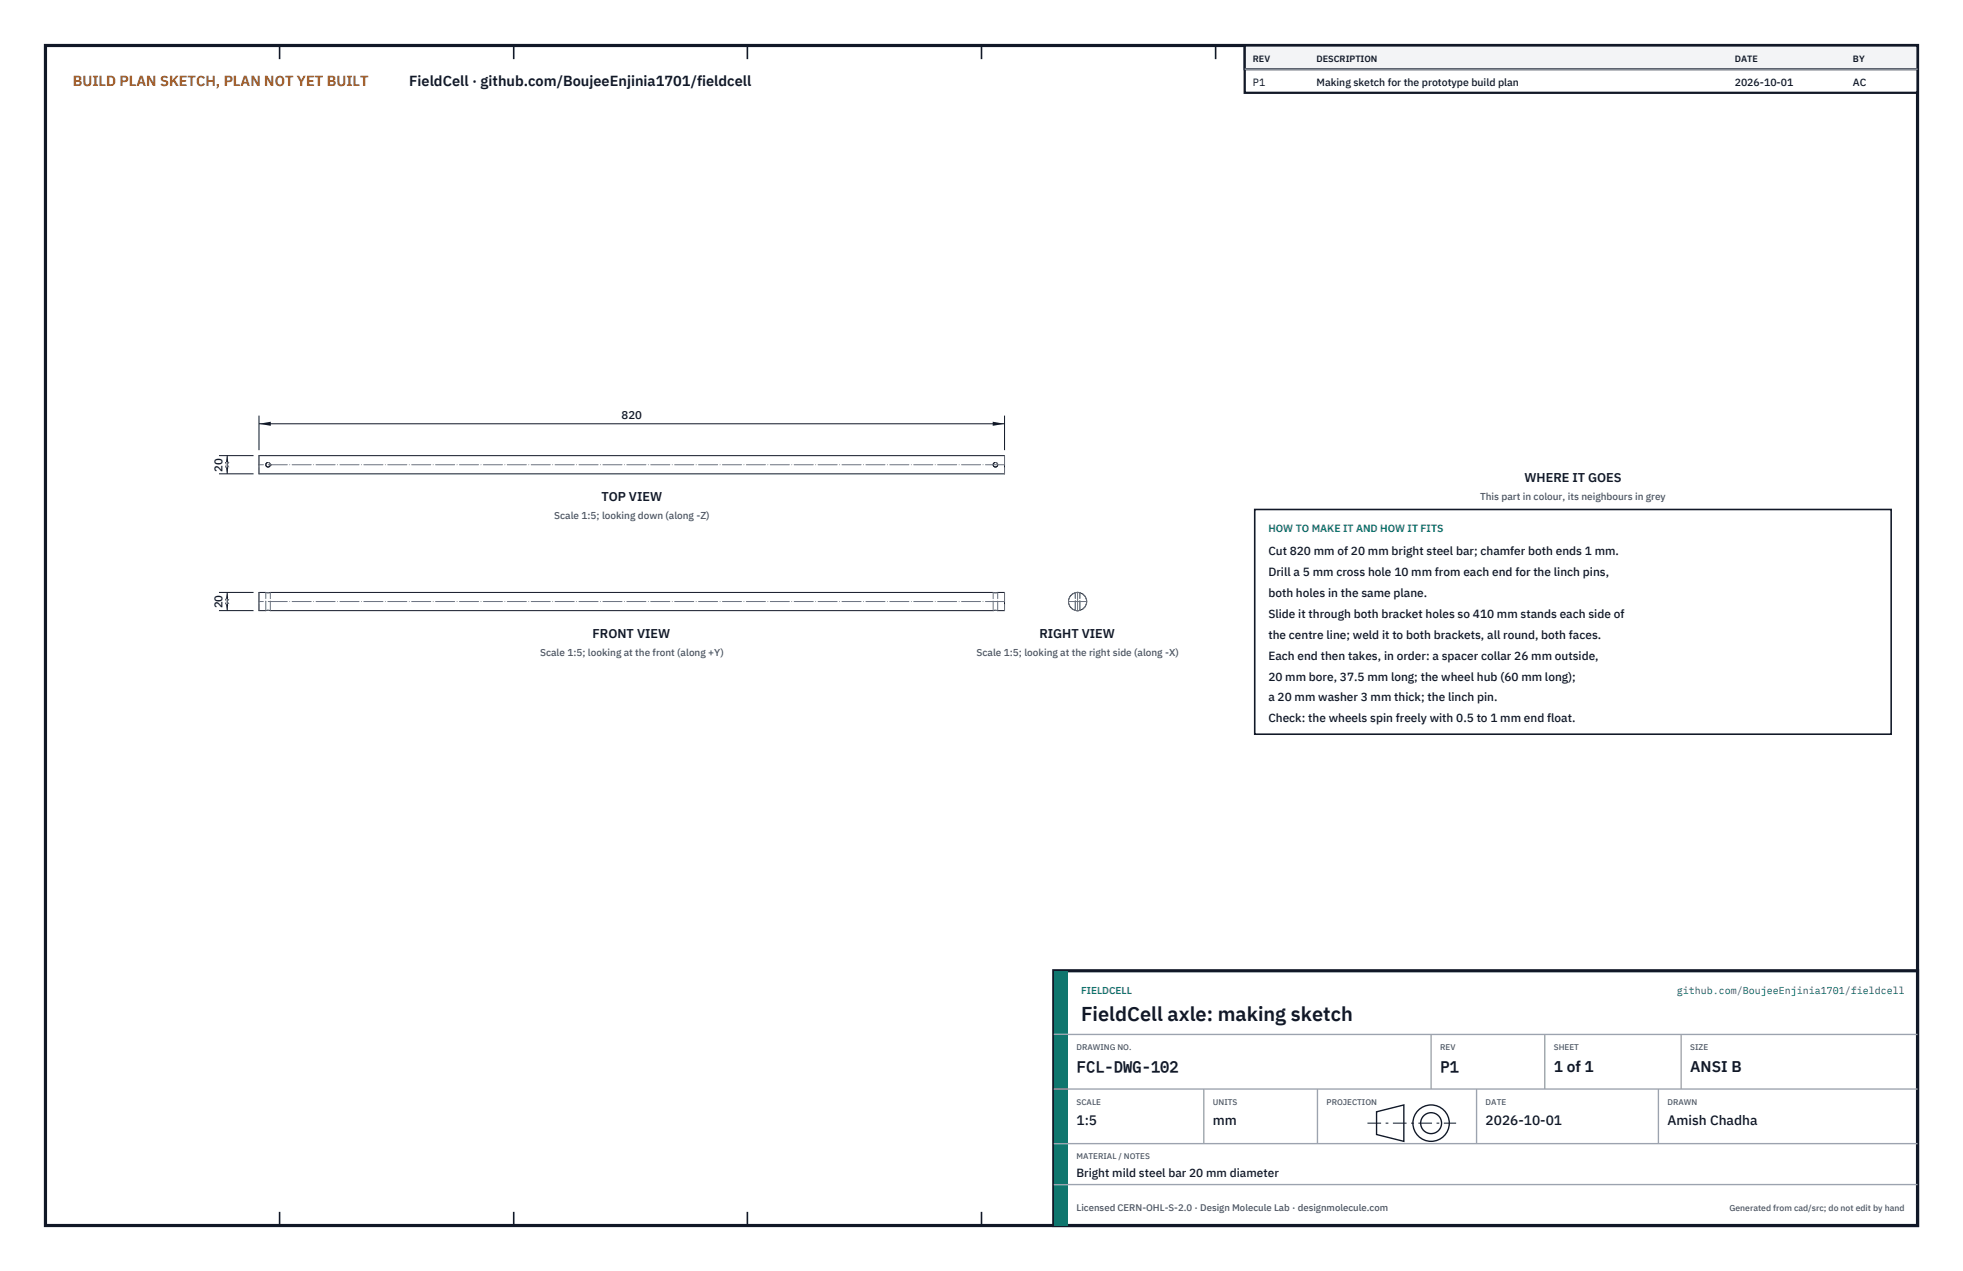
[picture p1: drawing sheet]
<svg xmlns="http://www.w3.org/2000/svg" width="432mm" height="279mm" viewBox="0 0 432 279" stroke-linecap="round" stroke-linejoin="round" font-family="sans-serif">
<defs><g id="words">
<text font-size="4.4" fill="#111827" x="237.8" y="224.4">FieldCell axle: making sketch</text>
<g font-size="3.4" fill="#111827">
<text x="236.8" y="235.6">FCL-DWG-102</text>
<text x="316.8" y="235.6">P1</text>
<text x="341.8" y="235.6">1 of 1</text>
<text x="371.8" y="235.6">ANSI B</text>
</g>
<text font-size="3.2" fill="#b45309" x="16" y="19">BUILD PLAN SKETCH, PLAN NOT YET BUILT</text>
<text font-size="3.2" fill="#111827" x="90" y="19">FieldCell · github.com/BoujeeEnjinia1701/fieldcell</text>
<g font-size="3" fill="#111827">
<text x="236.8" y="247.2">1:5</text>
<text x="266.8" y="247.2">mm</text>
<text x="326.8" y="247.2">2026-10-01</text>
<text x="366.8" y="247.2">Amish Chadha</text>
</g>
<g font-size="2.8" fill="#111827">
<text x="335.3" y="106">WHERE IT GOES</text>
<text x="132.3" y="110.2">TOP VIEW</text>
<text x="130.4" y="140.3">FRONT VIEW</text>
<text x="228.6" y="140.3">RIGHT VIEW</text>
</g>
<g font-size="2.6" fill="#111827">
<text x="279" y="122">Cut 820 mm of 20 mm bright steel bar; chamfer both ends 1 mm.</text>
<text x="279" y="126.6">Drill a 5 mm cross hole 10 mm from each end for the linch pins,</text>
<text x="279" y="131.2">both holes in the same plane.</text>
<text x="279" y="135.8">Slide it through both bracket holes so 410 mm stands each side of</text>
<text x="279" y="140.4">the centre line; weld it to both brackets, all round, both faces.</text>
<text x="279" y="145">Each end then takes, in order: a spacer collar 26 mm outside,</text>
<text x="279" y="149.6">20 mm bore, 37.5 mm long; the wheel hub (60 mm long);</text>
<text x="279" y="154.2">a 20 mm washer 3 mm thick; the linch pin.</text>
<text x="279" y="158.8">Check: the wheels spin freely with 0.5 to 1 mm end float.</text>
<text x="236.8" y="258.8">Bright mild steel bar 20 mm diameter</text>
</g>
<g font-size="2.5" fill="#111827">
<text x="136.7" y="92.2">820</text>
<text x="49" y="103.7" transform="rotate(-90 49 103.7)">20</text>
<text x="49" y="133.7" transform="rotate(-90 49 133.7)">20</text>
</g>
<g font-size="2.3" fill="#111827">
<text x="275.6" y="18.8">P1</text>
<text x="289.6" y="18.8">Making sketch for the prototype build plan</text>
<text x="381.6" y="18.8">2026-10-01</text>
<text x="407.6" y="18.8">AC</text>
</g>
<text font-size="2.3" fill="#0f766e" x="279" y="117">HOW TO MAKE IT AND HOW IT FITS</text>
<g font-size="2.2" fill="#4b5563">
<text x="325.6" y="110">This part in colour, its neighbours in grey</text>
<text x="121.9" y="114.2">Scale 1:5; looking down (along -Z)</text>
<text x="118.8" y="144.3">Scale 1:5; looking at the front (along +Y)</text>
<text x="214.8" y="144.3">Scale 1:5; looking at the right side (along -X)</text>
</g>
<g font-size="2.2" fill="#0f766e">
<text x="237.8" y="218.4">FIELDCELL</text>
<text x="368.8" y="218.4">github.com/BoujeeEnjinia1701/fieldcell</text>
</g>
<text font-size="2.1" fill="#4b5563" x="236.8" y="266.2">Licensed CERN-OHL-S-2.0 · Design Molecule Lab · designmolecule.com</text>
<g font-size="2" fill="#111827">
<text x="275.6" y="13.6">REV</text>
<text x="289.6" y="13.6">DESCRIPTION</text>
<text x="381.6" y="13.6">DATE</text>
<text x="407.6" y="13.6">BY</text>
</g>
<text font-size="1.9" fill="#4b5563" x="380.4" y="266.2">Generated from cad/src; do not edit by hand</text>
<g font-size="1.8" fill="#4b5563">
<text x="236.8" y="230.8">DRAWING NO.</text>
<text x="316.8" y="230.8">REV</text>
<text x="341.8" y="230.8">SHEET</text>
<text x="371.8" y="230.8">SIZE</text>
<text x="236.8" y="242.8">SCALE</text>
<text x="266.8" y="242.8">UNITS</text>
<text x="291.8" y="242.8">PROJECTION</text>
<text x="326.8" y="242.8">DATE</text>
<text x="366.8" y="242.8">DRAWN</text>
<text x="236.8" y="254.8">MATERIAL / NOTES</text>
</g>
</g></defs>
<path d="M10 10h411.8v259.4h-411.8z" fill="none" stroke="#111827" stroke-width=".7" stroke-linecap="butt"/>
<g fill="none" stroke="#111827" stroke-width=".35">
<path d="M61.5 10v3M113 10v3M164.4 10v3M215.9 10v3M267.4 10v3M318.9 10v3M370.3 10v3M61.5 266.4v3M113 266.4v3M164.4 266.4v3M215.9 266.4v3M267.4 266.4v3"/>
<path d="M318.9 266.4v3M370.3 266.4v3"/>
</g>
<g fill="none" stroke="#111727" stroke-width=".22">
<path d="M57 100.2h164v4h-164zM59 101.7a.5 .5 0 0 0-.5 .5 .5 .5 0 0 0 .5 .5 .5 .5 0 0 0 .5-.5M59 101.7l.3 .1 .2 .4M59 101.7h.1M59.5 102.2h.1M219 101.7a.5 .5 0 0 0-.5 .5 .5 .5 0 0 0 .5 .5 .5 .5 0 0 0 .5-.5M219 101.7l.3 .1 .2 .4M219 101.7h.1M58.5 134.2h1M58.6 130.3h.1M58.8 134.2h-.3M59 134.2h-.2"/>
<path d="M59.2 134.2h.3M59.5 130.2h-2.5v4h1.5M59.5 130.2h160M59.5 130.2l-.3 .1M59.5 134.2h159M218.5 134.2h1M218.6 130.3h.1M219 134.2h-.5M219.2 134.2h.3M219.5 130.2l-.3 .1M219.5 130.2h1.5v4h-1.5M237 130.2l.4 .1"/>
<path d="M237 130.2l.5 .1zM237 130.2h.1"/>
<circle cx="237" cy="132.2" r="2"/>
</g>
<g fill="none" stroke="#6a7180" stroke-width=".22" stroke-dasharray="2.1 .5">
<path d="M57 100.2v4M59.5 102.2h.1M59.5 102.2l-.2-.4-.3-.1M219.5 102.2l-.2-.4-.3-.1M221 100.2v4M57 130.2v4M58.5 134.2v-4M58.6 130.3l-.1-.1M58.6 134.2h.1M58.8 134.2h.1M59 130.3h-.3M59.2 130.3h-.2"/>
<path d="M59.2 134.2h-.2M59.5 134.2v-4M218.5 134.2v-4M218.6 130.3l-.1-.1M218.6 134.2h.1M218.8 134.2h.1M219 130.3h-.3M219.2 130.3h-.2M219.2 134.2h-.2M219.5 134.2v-4M221 130.2v4M236.5 130.3l.5-.1"/>
<path d="M236.5 134.2h1M236.5 134.2v-3.9M237 130.2l-.5 .1M237 130.2l.5 .1M237.1 130.2h.1M237.4 130.3h.1M237.5 134.2h-1M237.5 134.2v-3.9"/>
<circle cx="237" cy="132.2" r="2"/>
</g>
<path d="M221 102.2h-164M221 132.2h-164M235 132.2h4M237 134.2v-4" fill="none" stroke="#6a7180" stroke-width=".22" stroke-dasharray="4.2 .5 0 .5"/>
<path d="M57 91.4v7.6M57 93.2h164M221 91.4v7.6" fill="none" stroke="#111827" stroke-width=".22"/>
<path d="M57 93.2l2.6-.5v.9zM218.4 92.7v.9l2.6-.4z" fill="#111827"/>
<path d="M48.2 100.2h7.6M48.2 104.2h7.6M50 100.2v4" fill="none" stroke="#111827" stroke-width=".22"/>
<path d="M50 100.2l-.5 2.6h.9zM49.5 101.6h.9l-.4 2.6z" fill="#111827"/>
<path d="M48.2 130.2h7.6M48.2 134.2h7.6M50 130.2v4" fill="none" stroke="#111827" stroke-width=".22"/>
<path d="M50 130.2l-.5 2.6h.9zM49.5 131.6h.9l-.4 2.6z" fill="#111827"/>
<path d="M276 112h140v49.4h-140z" fill="#fff" stroke="#111827" stroke-width=".35"/>
<path d="M273.8 10h148v10.4h-148z" fill="#fff" stroke="#111827" stroke-width=".5"/>
<path d="M273.8 10h148v5.2h-148z" fill="#f3f4f6" stroke="#111827" stroke-width=".5"/>
<path d="M273.8 15.2h148" fill="none" stroke="#9ca3af" stroke-width=".3"/>
<path d="M231.8 213.4h190v56h-190z" fill="#fff" stroke="#111827" stroke-width=".7" stroke-linecap="butt"/>
<path d="M231.8 213.4h3v56h-3z" fill="#0f766e"/>
<path d="M231.8 227.4h190M231.8 239.4h190M264.8 239.4v12M289.8 239.4v12M314.8 227.4v12M324.8 239.4v12M339.8 227.4v12M364.8 239.4v12M369.8 227.4v12M231.8 251.4h190M231.8 260.4h190" fill="none" stroke="#9ca3af" stroke-width=".3"/>
<g fill="none" stroke="#111827" stroke-width=".3">
<path d="M302.8 244.4l6-1.5v8l-6-1.5z"/>
<circle cx="314.8" cy="246.9" r="4"/>
<circle cx="314.8" cy="246.9" r="2.3"/>
</g>
<path d="M300.8 246.9h19.5" fill="none" stroke="#111827" stroke-width=".22" stroke-dasharray="3 1 .6 1" stroke-linecap="butt"/>
<use href="#words"/>
</svg>
